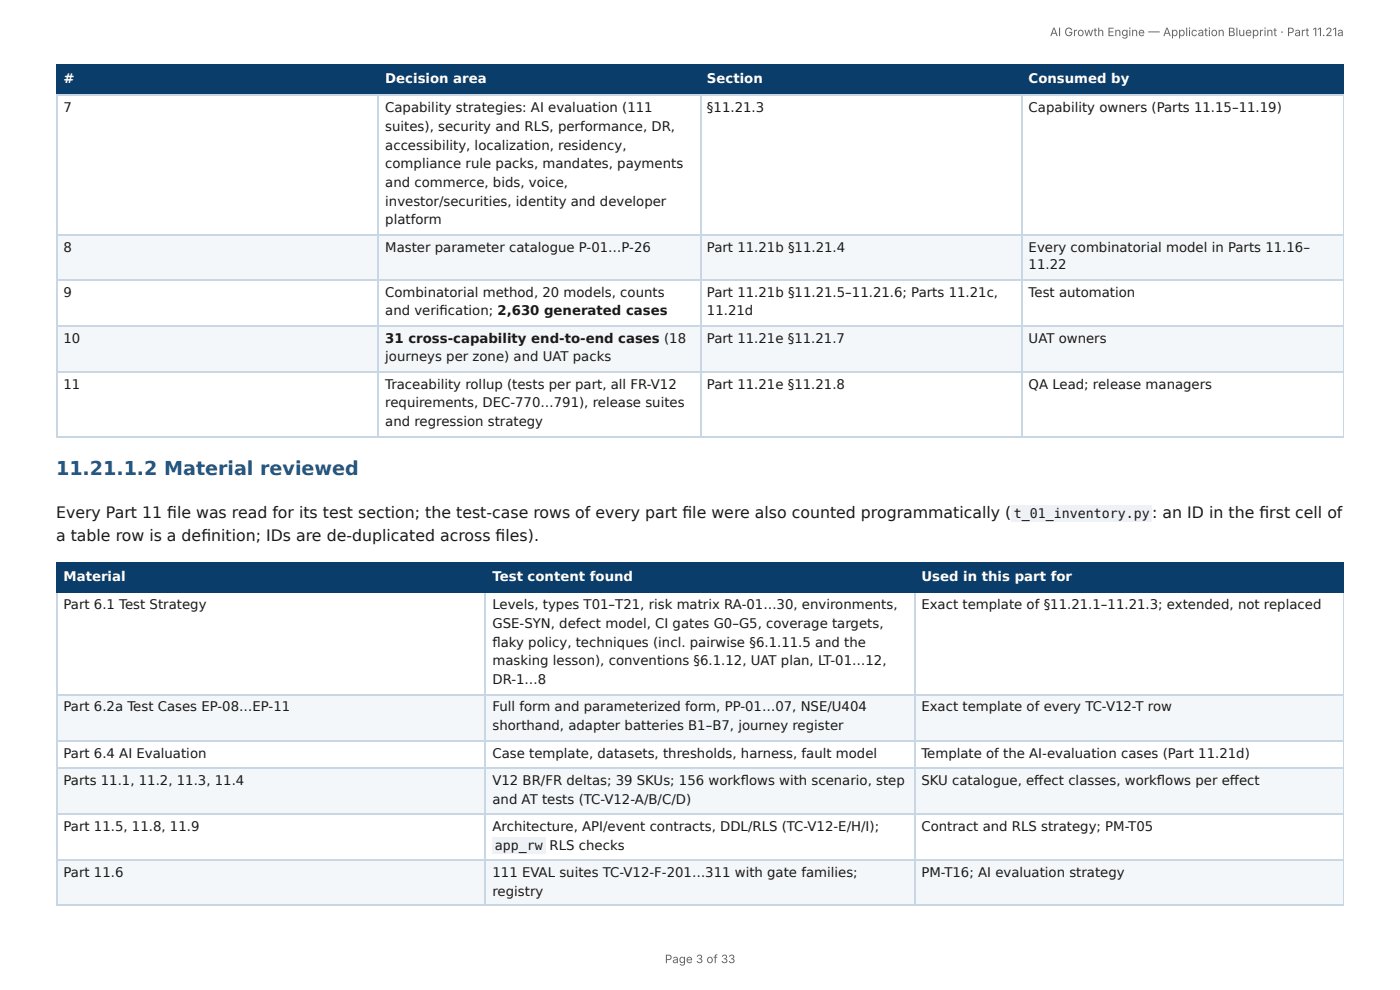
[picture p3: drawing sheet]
<svg xmlns="http://www.w3.org/2000/svg" width="297mm" height="210mm" viewBox="0 0 297 210" stroke-linecap="round" stroke-linejoin="round" font-family="sans-serif">
<defs><g id="words">
<text font-size="4.1" fill="#1f5a8c" x="11.9" y="100.8">11.21.1.2 Material reviewed</text>
<g font-size="3.3" fill="#1a1a1a">
<text x="11.9" y="110.1">Every Part 11 fi le was read for its test section; the test-case rows of every part fi le were also counted programmatically (</text>
<text x="244.7" y="110.1">: an ID in the fi rst cell of</text>
<text x="11.9" y="114.8">a table row is a defi nition; IDs are de-duplicated across fi les).</text>
</g>
<g font-size="2.8" fill="#fff">
<text x="13.5" y="17.7">#</text>
<text x="81.8" y="17.7">Decision area</text>
<text x="150.2" y="17.7">Section</text>
<text x="218.5" y="17.7">Consumed by</text>
<text x="13.5" y="123.3">Material</text>
<text x="104.6" y="123.3">Test content found</text>
<text x="195.7" y="123.3">Used in this part for</text>
</g>
<g font-size="2.8" fill="#1a1a1a">
<text x="13.5" y="23.8">7</text>
<text x="81.8" y="23.8">Capability strategies: AI evaluation (111</text>
<text x="150.2" y="23.8">§11.21.3</text>
<text x="218.5" y="23.8">Capability owners (Parts 11.15–11.19)</text>
<text x="81.8" y="27.8">suites), security and RLS, performance, DR,</text>
<text x="81.8" y="31.8">accessibility, localization, residency,</text>
<text x="81.8" y="35.7">compliance rule packs, mandates, payments</text>
<text x="81.8" y="39.7">and commerce, bids, voice,</text>
<text x="81.8" y="43.7">investor/securities, identity and developer</text>
<text x="81.8" y="47.6">platform</text>
<text x="13.5" y="53.4">8</text>
<text x="81.8" y="53.4">Master parameter catalogue P-01…P-26</text>
<text x="150.2" y="53.4">Part 11.21b §11.21.4</text>
<text x="218.5" y="53.4">Every combinatorial model in Parts 11.16–</text>
<text x="218.5" y="57.2">11.22</text>
<text x="13.5" y="63">9</text>
<text x="81.8" y="63">Combinatorial method, 20 models, counts</text>
<text x="150.2" y="63">Part 11.21b §11.21.5–11.21.6; Parts 11.21c,</text>
<text x="218.5" y="63">Test automation</text>
<text x="81.8" y="66.9">and verifi cation; 2,630 generated cases</text>
<text x="150.2" y="66.9">11.21d</text>
<text x="13.5" y="72.8">10</text>
<text x="81.8" y="72.8">31 cross-capability end-to-end cases (18</text>
<text x="81.8" y="76.7">journeys per zone) and UAT packs</text>
<text x="150.2" y="72.8">Part 11.21e §11.21.7</text>
<text x="218.5" y="72.8">UAT owners</text>
<text x="13.5" y="82.6">11</text>
<text x="81.8" y="82.6">Traceability rollup (tests per part, all FR-V12</text>
<text x="150.2" y="82.6">Part 11.21e §11.21.8</text>
<text x="218.5" y="82.6">QA Lead; release managers</text>
<text x="81.8" y="86.5">requirements, DEC-770…791), release suites</text>
<text x="81.8" y="90.5">and regression strategy</text>
<text x="215.4" y="110.1">t_01_inventory.py</text>
<text x="13.5" y="129.4">Part 6.1 Test Strategy</text>
<text x="104.6" y="129.4">Levels, types T01–T21, risk matrix RA-01…30, environments,</text>
<text x="195.7" y="129.4">Exact template of §11.21.1–11.21.3; extended, not replaced</text>
<text x="104.6" y="133.4">GSE-SYN, defect model, CI gates G0–G5, coverage targets,</text>
<text x="104.6" y="137.3">fl aky policy, techniques (incl. pairwise §6.1.11.5 and the</text>
<text x="104.6" y="141.3">masking lesson), conventions §6.1.12, UAT plan, LT-01…12,</text>
<text x="104.6" y="145.3">DR-1…8</text>
<text x="13.5" y="151.1">Part 6.2a Test Cases EP-08…EP-11</text>
<text x="104.6" y="151.1">Full form and parameterized form, PP-01…07, NSE/U404</text>
<text x="104.6" y="155">shorthand, adapter batteries B1–B7, journey register</text>
<text x="195.7" y="151.1">Exact template of every TC-V12-T row</text>
<text x="13.5" y="160.9">Part 6.4 AI Evaluation</text>
<text x="104.6" y="160.9">Case template, datasets, thresholds, harness, fault model</text>
<text x="195.7" y="160.9">Template of the AI-evaluation cases (Part 11.21d)</text>
<text x="13.5" y="166.7">Parts 11.1, 11.2, 11.3, 11.4</text>
<text x="104.6" y="166.7">V12 BR/FR deltas; 39 SKUs; 156 workfl ows with scenario, step</text>
<text x="195.7" y="166.7">SKU catalogue, eff ect classes, workfl ows per eff ect</text>
<text x="104.6" y="170.7">and AT tests (TC-V12-A/B/C/D)</text>
<text x="13.5" y="176.5">Part 11.5, 11.8, 11.9</text>
<text x="104.6" y="176.5">Architecture, API/event contracts, DDL/RLS (TC-V12-E/H/I);</text>
<text x="195.7" y="176.5">Contract and RLS strategy; PM-T05</text>
<text x="105.1" y="180.4">app_rw</text>
<text x="116.7" y="180.4">RLS checks</text>
<text x="13.5" y="186.3">Part 11.6</text>
<text x="104.6" y="186.3">111 EVAL suites TC-V12-F-201…311 with gate families;</text>
<text x="104.6" y="190.2">registry</text>
<text x="195.7" y="186.3">PM-T16; AI evaluation strategy</text>
</g>
<g font-size="2.5" fill="#666">
<text x="223" y="7.7">AI Growth Engine — Application Blueprint · Part 11.21a</text>
<text x="141.2" y="204.5">Page 3 of 33</text>
</g>
</g></defs>
<g fill="#0b3d6b">
<path d="M12.2 14h68.2v6.1h-68.2z"/>
<path d="M80.4 14h68.3v6.1h-68.3z"/>
<path d="M148.7 14h68.3v6.1h-68.3z"/>
<path d="M217 14h68.4v6.1h-68.4z"/>
</g>
<g fill="#f4f7fa">
<path d="M12.2 49.7h68.2v9.8h-68.2z"/>
<path d="M80.4 49.7h68.3v9.8h-68.3z"/>
<path d="M148.7 49.7h68.3v9.8h-68.3z"/>
<path d="M217 49.7h68.4v9.8h-68.4z"/>
<path d="M12.2 69.3h68.2v9.8h-68.2z"/>
<path d="M80.4 69.3h68.3v9.8h-68.3z"/>
<path d="M148.7 69.3h68.3v9.8h-68.3z"/>
<path d="M217 69.3h68.4v9.8h-68.4z"/>
</g>
<path d="M11.9 13.9h273.5M12 13.8v6.6M80.3 13.8v6.6M148.8 13.8v6.6M217.1 13.8v6.6M11.9 20.2h273.5" fill="none" stroke="#0b3d6b" stroke-width=".26"/>
<path d="M285.3 13.8v6.6" fill="none" stroke="#0b3d6b" stroke-width=".21"/>
<path d="M11.9 20.2h273.5M12 20.4v72.5M80.3 20.4v72.5M148.8 20.4v72.5M217.1 20.4v72.5M11.9 49.9h273.5M11.9 59.4h273.5M11.9 69.2h273.5M11.9 79h273.5M11.9 92.7h273.5" fill="none" stroke="#c9d6e3" stroke-width=".26"/>
<path d="M285.3 20.4v72.5" fill="none" stroke="#c9d6e3" stroke-width=".21"/>
<g fill="#0b3d6b">
<path d="M12.2 119.6h91v6.3h-91z"/>
<path d="M103.2 119.6h91v6.3h-91z"/>
<path d="M194.2 119.6h91.2v6.3h-91.2z"/>
</g>
<g fill="#f4f7fa">
<path d="M12.2 147.6h91v9.6h-91z"/>
<path d="M103.2 147.6h91v9.6h-91z"/>
<path d="M194.2 147.6h91.2v9.6h-91.2z"/>
<path d="M12.2 163h91v9.8h-91z"/>
<path d="M103.2 163h91v9.8h-91z"/>
<path d="M194.2 163h91.2v9.8h-91.2z"/>
<path d="M12.2 182.6h91v9.8h-91z"/>
<path d="M103.2 182.6h91v9.8h-91z"/>
<path d="M194.2 182.6h91.2v9.8h-91.2z"/>
</g>
<path d="M11.9 119.5h273.5M12 119.3v6.6M103.1 119.3v6.6M194.3 119.3v6.6M11.9 125.8h273.5" fill="none" stroke="#0b3d6b" stroke-width=".26"/>
<path d="M285.3 119.3v6.6" fill="none" stroke="#0b3d6b" stroke-width=".21"/>
<path d="M12 125.9v66.5M103.1 125.9v66.5M194.3 125.9v66.5M11.9 147.5h273.5M11.9 157.3h273.5M11.9 163.1h273.5M11.9 172.9h273.5M11.9 182.7h273.5M11.9 192.2h273.5" fill="none" stroke="#c9d6e3" stroke-width=".26"/>
<path d="M285.3 125.9v66.5" fill="none" stroke="#c9d6e3" stroke-width=".21"/>
<g fill="#eef2f6">
<path d="M214.8 107.4h29.9v3.5h-29.9z"/>
<path d="M104.5 177.8h11.4v3.4h-11.4z"/>
</g>
<use href="#words"/>
</svg>
